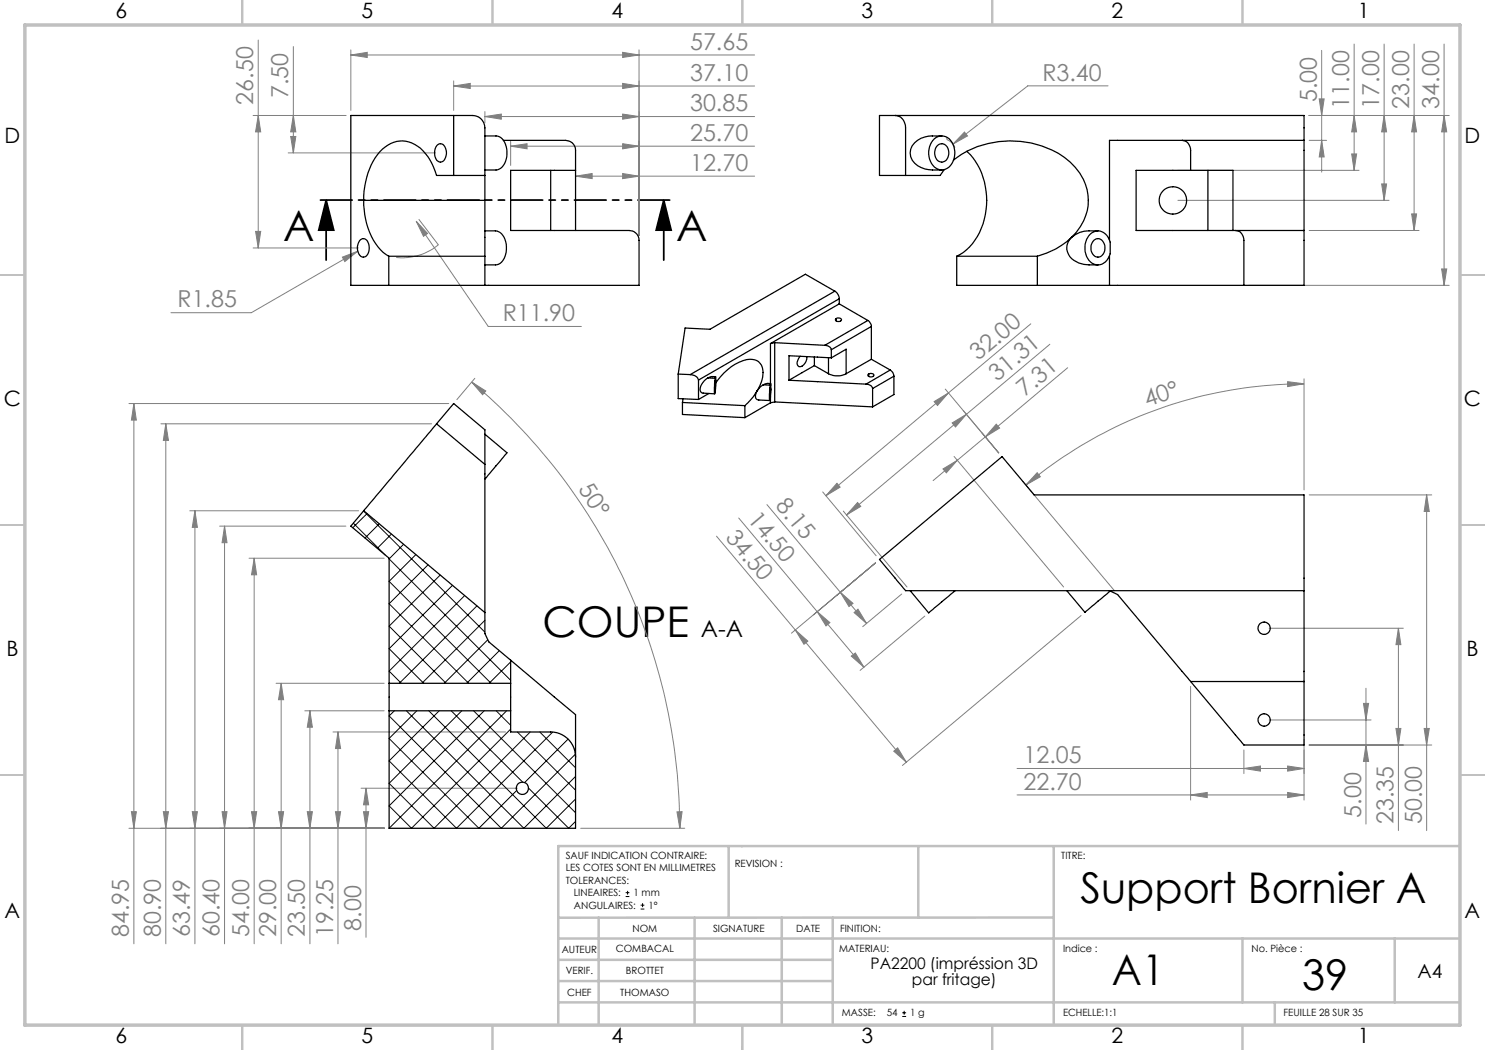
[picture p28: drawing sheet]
<svg xmlns="http://www.w3.org/2000/svg" width="297mm" height="210mm" viewBox="0 0 297 210" stroke-linecap="round" stroke-linejoin="round" font-family="sans-serif">
<defs><g id="words">
<g font-size="8.5">
<text x="56.6" y="48.2">A</text>
<text x="135.2" y="48.2">A</text>
<text x="108.5" y="127.4">COUPE</text>
<text x="216.1" y="180.6">Support Bornier A</text>
<text x="222.4" y="197">A1</text>
<text x="260.5" y="198">39</text>
</g>
<g font-size="4.7" fill="#808080">
<text x="138" y="10">57.65</text>
<text x="138" y="16.2">37.10</text>
<text x="208.5" y="16.1">R3.40</text>
<text x="50.6" y="20.9" transform="rotate(-90 50.6 20.9)">26.50</text>
<text x="57.7" y="19.6" transform="rotate(-90 57.7 19.6)">7.50</text>
<text x="138" y="22.3">30.85</text>
<text x="263.3" y="20.4" transform="rotate(-90 263.3 20.4)">5.00</text>
<text x="269.8" y="21.7" transform="rotate(-90 269.8 21.7)">11.00</text>
<text x="275.8" y="21.7" transform="rotate(-90 275.8 21.7)">17.00</text>
<text x="281.8" y="21.7" transform="rotate(-90 281.8 21.7)">23.00</text>
<text x="287.8" y="21.7" transform="rotate(-90 287.8 21.7)">34.00</text>
<text x="138" y="28.2">25.70</text>
<text x="138" y="34.2">12.70</text>
<text x="35.5" y="61.5">R1.85</text>
<text x="100.5" y="64.3">R11.90</text>
<text x="195.6" y="72.3" transform="rotate(-40 195.6 72.3)">32.00</text>
<text x="199.5" y="76.4" transform="rotate(-40 199.5 76.4)">31.31</text>
<text x="205" y="79.4" transform="rotate(-40 205 79.4)">7.31</text>
<text x="229.4" y="81.5" transform="rotate(-19 229.4 81.5)">40°</text>
<text x="115.5" y="97.9" transform="rotate(57 115.5 97.9)">50°</text>
<text x="155" y="101.3" transform="rotate(50 155 101.3)">8.15</text>
<text x="144.9" y="107.6" transform="rotate(50 144.9 107.6)">34.50</text>
<text x="149.4" y="103.9" transform="rotate(50 149.4 103.9)">14.50</text>
<text x="204.7" y="152.7">12.05</text>
<text x="204.7" y="158">22.70</text>
<text x="272.2" y="163.5" transform="rotate(-90 272.2 163.5)">5.00</text>
<text x="278.7" y="164.8" transform="rotate(-90 278.7 164.8)">23.35</text>
<text x="284.3" y="164.8" transform="rotate(-90 284.3 164.8)">50.00</text>
<text x="25.8" y="187.5" transform="rotate(-90 25.8 187.5)">84.95</text>
<text x="32.2" y="187.5" transform="rotate(-90 32.2 187.5)">80.90</text>
<text x="38" y="187.5" transform="rotate(-90 38 187.5)">63.49</text>
<text x="43.9" y="187.5" transform="rotate(-90 43.9 187.5)">60.40</text>
<text x="49.8" y="187.5" transform="rotate(-90 49.8 187.5)">54.00</text>
<text x="55.2" y="187.5" transform="rotate(-90 55.2 187.5)">29.00</text>
<text x="61" y="187.5" transform="rotate(-90 61 187.5)">23.50</text>
<text x="66.6" y="187.5" transform="rotate(-90 66.6 187.5)">19.25</text>
<text x="72.2" y="186.2" transform="rotate(-90 72.2 186.2)">8.00</text>
</g>
<text font-size="4.7" x="140.2" y="127.4">A-A</text>
<g font-size="4.2">
<text x="23.1" y="3.6">6</text>
<text x="72.3" y="3.6">5</text>
<text x="122.3" y="3.6">4</text>
<text x="172.3" y="3.6">3</text>
<text x="222.3" y="3.6">2</text>
<text x="271.6" y="3.6">1</text>
<text x=".9" y="28.6">D</text>
<text x="292.9" y="28.6">D</text>
<text x=".8" y="81.1">C</text>
<text x="292.8" y="81.1">C</text>
<text x="1.3" y="131.1">B</text>
<text x="293.3" y="131.1">B</text>
<text x=".9" y="183.6">A</text>
<text x="292.9" y="183.6">A</text>
<text x="23.1" y="208.6">6</text>
<text x="72.3" y="208.6">5</text>
<text x="122.3" y="208.6">4</text>
<text x="172.3" y="208.6">3</text>
<text x="222.3" y="208.6">2</text>
<text x="271.6" y="208.6">1</text>
</g>
<text font-size="3.9" x="283.5" y="195.6">A4</text>
<g font-size="3.2">
<text x="174.1" y="193.9">PA2200 (impréssion 3D</text>
<text x="182.4" y="197.1">par fritage)</text>
</g>
<g font-size="2">
<text x="113.1" y="171.8">SAUF INDICATION CONTRAIRE:</text>
<text x="146.9" y="173.3">REVISION :</text>
<text x="212.3" y="171.8">TITRE:</text>
<text x="113.1" y="174.3">LES COTES SONT EN MILLIMETRES</text>
<text x="113.1" y="176.8">TOLERANCES:</text>
<text x="114.8" y="179.3">LINEAIRES:</text>
<text x="126.7" y="179.3">1 mm</text>
<text x="114.8" y="181.8">ANGULAIRES:</text>
<text x="129.7" y="181.8">1°</text>
<text x="112.4" y="190.5">AUTEUR</text>
<text x="123.2" y="190.4">COMBACAL</text>
<text x="126.5" y="186.4">NOM</text>
<text x="142.6" y="186.4">SIGNATURE</text>
<text x="159.2" y="186.4">DATE</text>
<text x="167.8" y="190.3">MATERIAU:</text>
<text x="168" y="186.4">FINITION:</text>
<text x="212.6" y="190.3">Indice :</text>
<text x="250.3" y="190.3">No. Pièce :</text>
<text x="113.1" y="194.9">VERIF.</text>
<text x="125.2" y="194.8">BROTTET</text>
<text x="113.4" y="199.2">CHEF</text>
<text x="124.1" y="199.2">THOMASO</text>
<text x="168.4" y="203.3">MASSE:</text>
<text x="177.3" y="203.3">54</text>
<text x="182" y="203.3">1 g</text>
<text x="212.6" y="203.3">ECHELLE:1:1</text>
<text x="256.7" y="203.3">FEUILLE 28 SUR 35</text>
</g>
</g></defs>
<path d="M125.1 179.3h.8M125.1 178.5h.8M125.5 178.2v.7M128.1 181.8h.8M128.1 181h.8M128.5 180.6v.8M180.4 203.3h.8M180.4 202.6h.8M180.8 202.2v.7" fill="none" stroke="#000" stroke-width=".2"/>
<path d="M65.2 40l1.5 6h-3zM65.2 40v12M132.8 40l1.4 6h-3zM132.8 40v12" fill="none" stroke="#000" stroke-width=".35"/>
<g fill="none" stroke="#808080" stroke-width=".2">
<path d="M51.6 8v41.6M58.7 9.3v21.3M70.2 11l3.2-.5v1zM70.2 10v12.1M70.2 11h80.7M90.7 17.2l3.4-.5v1zM90.7 16.2v5.9M90.7 17.2h60.2M124.5 10.5l3.3 .5-3.3 .5zM124.5 16.7l3.3 .5-3.3 .5zM127.8 10v37.1M221.6 17.2h-16l-15 11.6"/>
<path d="M263.8 19.8h1l-.5 3.3zM264.3 10.1v24.3M270.8 8.8v25.3M276.8 8.8v31.3M282.8 8.8v37.3M288.8 8.8v48.3M50.6 23.1h18.6M51.6 23.1l.5 3.3h-1zM57.6 30.6h29.5M58.1 27.3h1.1l-.5 3.3zM58.7 23.1l.5 3.3h-1.1zM97 23.3l3.3-.5v1z"/>
<path d="M97 22.3v2.3M97 23.3h53.9M102.1 29.2l3.3-.5v1.1zM102.1 28.2v4.9M102.1 29.2h48.8M115.1 35.2l3.3-.5v1zM115.1 35.2h35.8M124.5 34.7l3.3 .5-3.3 .5zM124.5 28.7l3.3 .5-3.3 .6zM124.5 22.8l3.3 .5-3.3 .5zM189.3 27.3a1.12 1.12 0 0 0 .8 1l.7 .8 .2 .4M192.9 26.4l.6 .8-2.9 1.6z"/>
<path d="M235.6 34.1h36.2M261.8 23.1h28M261.8 28.1h3.5M264.3 28.1l.5 3.3h-1zM270.3 30.8h1l-.5 3.3zM270.8 23.1l.5 3.3h-1zM276.3 36.8h1l-.5 3.3zM276.8 23.1l.5 3.3h-1zM282.8 23.1l.5 3.3h-1zM288.8 23.1l.5 3.3h-1zM50.6 49.6h21.1M51.1 46.3h1l-.5 3.3z"/>
<path d="M68.5 51.4l3.1-1.2-2.6 2.1zM71.6 50.2l-21.3 12.3h-16.1M83.3 44.3l2.2 2.4-.8 .6zM83.3 44.3l14.3 21h18.7M83.7 43.8l4 5.2a11.4 11.4 0 0 1-8.5 2.5M235.6 40.1h42.2M249.8 57.1h40M261.8 46.1h22M282.3 42.8h1l-.5 3.3zM288.3 53.8h1l-.5 3.3zM94.3 76.4l2.9 1.8-.7 .7zM94.3 76.4a116.6 116.6 0 0 1 41.7 89.3"/>
<path d="M95 75.7l-3.6 4.2M189.1 77.8l10.6 12.8-3.3-4M189.7 78.6l-24.5 20.6M206.2 64.8l-16.5 13.8M210 68.9l-16.7 14M213.5 73.5l-26.9 22.6M257.5 76.3l3.3 .5-3.3 .5zM260.8 76.8a86.8 86.8 0 0 0-55.6 20.2M260.8 75.8v22.2M25.8 80.7h63.9M26.8 80.7l.5 3.3h-1zM26.8 80.7v108.1"/>
<path d="M32.2 84.8h54.1M33.2 84.8l.5 3.3h-1zM33.2 84.8v104M164.5 98.4l10.7 12.8M167.4 96.7l.6 .7-2.8 1.8zM186.8 80.3l2.9-1.7-2.2 2.5zM188.6 93.8l2.9-1.7-2.2 2.5zM190.4 84.6l2.9-1.7-2.2 2.5zM190.8 91.3l21.9 26.1M193.3 82.9l-24 20.1M199.2 84.8l.7 .8-2.8 1.8zM204.5 96.3l18.4 21.8"/>
<path d="M207.4 94.5l.7 .8-2.9 1.7zM261.8 99h24.5M285.3 99l.6 3.3h-1.1zM285.3 99v67.1M38 102.2h33.7M39 102.2l.5 3.3h-1zM39 102.2v86.6M43.9 105.2h25.3M44.9 105.2v83.6M44.9 105.2l.5 3.3h-1zM49.8 111.6h27M50.8 111.6l.5 3.4h-1z"/>
<path d="M50.8 111.6v77.2M143.3 107.2l15.8 18.8M147.7 103.6l25.1 29.8M153.4 100.9l14.7 17.6M168.1 118.5l2.5 2.2-.8 .6zM168.1 118.5l5.2 6.2M168.7 102.2l12.7 15.2M171.5 100.5l.7 .8-2.9 1.7zM175.1 112.6l-16.8 14M180.3 118.8l-7.8 6.5M55.2 136.7h21.6M56.2 136.7l.5 3.2h-1z"/>
<path d="M56.2 136.7v52.1M159.1 126l2.5 2.2-.8 .7zM159.1 126l22.2 26.4M163.4 122.3l2.6 2.2-.8 .7zM170.3 131.2l.8-.6 1.7 2.8zM170.8 122.5l.8-.7 1.7 2.9zM185 123.2l-13 10.9M216.2 123.1l-35.7 30M238.1 137.3v22.7M253.8 125.7h26.9M273.2 137.6v27.2M279.7 125.7l.5 3.2h-1z"/>
<path d="M279.7 125.7v40.4M61 142.2h15.8M62 142.2l.5 3.2h-1zM62 142.2v46.6M66.6 146.4h34.5M67.6 146.4l.5 3.3h-1zM67.6 146.4v42.4M72.2 157.6h31.3M73.2 157.6l.5 3.4h-1zM73.2 157.6v29.9M178.8 150.2l.7-.6 1.8 2.8zM203.4 153.7h57.4"/>
<path d="M203.4 159h57.4M238.1 159l3.3-.5v1zM248.8 153.7l3.3-.5v1zM248.8 150v4.7M253.8 144h20.4M257.5 153.2l3.3 .5-3.3 .5zM257.5 158.5l3.3 .5-3.3 .5zM260.8 148v12M261.8 149h24.5M272.7 140.7h1l-.5 3.3zM273.2 149l.5 3.3h-1zM279.2 145.7h1l-.5 3.3z"/>
<path d="M284.8 145.7h1.1l-.6 3.3zM25.8 165.7h51M26.3 162.3h1l-.5 3.4zM32.7 162.3h1l-.5 3.4zM38.5 162.3h1l-.5 3.4zM44.4 162.3h1l-.5 3.4zM50.3 162.3h1l-.5 3.4zM55.7 162.3h1l-.5 3.4zM61.5 162.3h1l-.5 3.4zM67.1 162.3h1l-.5 3.4zM72.7 162.3h1l-.5 3.4zM116.1 165.7h20.8"/>
<path d="M135.4 162.4l1-.1-.4 3.4z"/>
</g>
<path d="M134.8 40h-71.5" fill="none" stroke="#000" stroke-width=".35" stroke-dasharray="6.3 1.3 1.3 1.3 1.3 1.3" stroke-dashoffset="-.8"/>
<path d="M148.4 169.2v.3" fill="none" stroke="#c0c0c0" stroke-width=".2"/>
<g fill="none" stroke="#c0c0c0" stroke-width=".35">
<path d="M48.5 0v5M98.5 0v5M148.5 0v5M198.5 0v5M248.5 0v5M0 55h5M292 55h5.1M0 105h5M292 105h5.1M0 155h5M292 155h5.1M48.5 205v5.1"/>
<path d="M98.5 205v5.1M148.4 209.4v.7M148.5 205v5.1M198.5 205v5.1M248.5 205v5.1"/>
</g>
<g fill="none" stroke="#c0c0c0" stroke-width=".5">
<path d="M145.7 169.2v14.3M183.7 169.2v14.3M210.7 169.2v35.5M291.9 169.2h-180.2v35.5M111.9 196.2h54.6M111.9 192h54.6M111.9 187.7h180M119.7 183.5v21.2M138.9 183.5v21.2M156.4 183.5v21.2M166.5 183.5v21.2M210.7 183.5h-98.8"/>
<path d="M248.5 187.7v12.8M278.9 187.7v12.8M111.9 200.5h180M255 200.5v4.2"/>
</g>
<path d="M5 5h287v200h-287z" fill="none" stroke="#c0c0c0" stroke-width=".7"/>
<path d="M132.8 40l1.4 6h-3zM65.2 40l1.5 6h-3z" fill="#000"/>
<g fill="#808080">
<path d="M135.4 162.4l1-.1-.4 3.4zM94.3 76.4l2.9 1.8-.7 .7z"/>
<path d="M257.5 153.2l3.3 .5-3.3 .5zM248.8 153.7l3.3-.5v1z"/>
<path d="M124.5 34.7l3.3 .5-3.3 .5zM115.1 35.2l3.3-.5v1zM124.5 28.7l3.3 .5-3.3 .6zM102.1 29.2l3.3-.5v1.1zM124.5 22.8l3.3 .5-3.3 .5zM97 23.3l3.3-.5v1z"/>
<path d="M68.5 51.4l.5 .9 2.6-2.1zM83.3 44.3l1.4 3 .8-.6zM192.9 26.4l-2.3 2.4 2.9-1.6z"/>
<path d="M124.5 10.5l3.3 .5-3.3 .5zM70.2 11l3.2-.5v1z"/>
<path d="M124.5 16.7l3.3 .5-3.3 .5zM90.7 17.2l3.4-.5v1z"/>
<path d="M257.5 76.3l3.3 .5-3.3 .5zM207.4 94.5l.7 .8-2.9 1.7z"/>
<path d="M167.4 96.7l.6 .7-2.8 1.8zM186.8 80.3l2.9-1.7-2.2 2.5z"/>
<path d="M199.2 84.8l.7 .8-2.8 1.8zM188.6 93.8l2.9-1.7-2.2 2.5zM190.4 84.6l2.9-1.7-2.2 2.5zM171.5 100.5l.7 .8-2.9 1.7z"/>
<path d="M284.8 145.7h1.1l-.6 3.3zM285.3 99l.6 3.3h-1.1zM279.2 145.7h1l-.5 3.3zM279.7 125.7l.5 3.2h-1z"/>
<path d="M276.3 36.8h1l-.5 3.3zM276.8 23.1l.5 3.3h-1z"/>
<path d="M72.7 162.3h1l-.5 3.4zM73.2 157.6l.5 3.4h-1zM67.1 162.3h1l-.5 3.4zM67.6 146.4l.5 3.3h-1zM55.7 162.3h1l-.5 3.4zM56.2 136.7l.5 3.2h-1zM50.3 162.3h1l-.5 3.4zM50.8 111.6l.5 3.4h-1zM44.4 162.3h1l-.5 3.4zM44.9 105.2l.5 3.3h-1zM32.7 162.3h1l-.5 3.4zM33.2 84.8l.5 3.3h-1zM26.3 162.3h1l-.5 3.4zM26.8 80.7l.5 3.3h-1zM61.5 162.3h1l-.5 3.4zM62 142.2l.5 3.2h-1z"/>
<path d="M272.7 140.7h1l-.5 3.3zM273.2 149l.5 3.3h-1z"/>
<path d="M58.7 23.1l.5 3.3h-1.1zM58.1 27.3h1.1l-.5 3.3zM51.6 23.1l.5 3.3h-1zM51.1 46.3h1l-.5 3.3zM263.8 19.8h1l-.5 3.3zM264.3 28.1l.5 3.3h-1zM270.8 23.1l.5 3.3h-1zM270.3 30.8h1l-.5 3.3zM282.8 23.1l.5 3.3h-1zM282.3 42.8h1l-.5 3.3zM288.8 23.1l.5 3.3h-1zM288.3 53.8h1l-.5 3.3zM39 102.2l.5 3.3h-1zM38.5 162.3h1l-.5 3.4z"/>
<path d="M168.1 118.5l2.5 2.2-.8 .6zM170.8 122.5l.8-.7 1.7 2.9zM163.4 122.3l2.6 2.2-.8 .7zM170.3 131.2l.8-.6 1.7 2.8zM159.1 126l2.5 2.2-.8 .7zM178.8 150.2l.7-.6 1.8 2.8z"/>
<path d="M238.1 159l3.3-.5v1zM257.5 158.5l3.3 .5-3.3 .5z"/>
</g>
<g fill="none" stroke="#000" stroke-width=".25">
<path d="M87.4 29.1a.99 .99 0 0 1 1-.3 .99 .99 0 0 1 .7 .9 2.03 2.03 0 0 1-1 2.7 2.03 2.03 0 0 1-1-2.7zM90.7 23.1v12M97 35.1h-9.7a9.7 9.7 0 0 0-4.9-6.5 5.7 5.7 0 0 0-6.9 2.3 14.9 14.9 0 0 0-2.8 9.2M97 35.1v5M97 27.2h2.2a2.87 2.87 0 0 1 2.2 3.1 3.4 3.4 0 0 1-1.9 3.7h-2.5M100.7 28.1h12.4a1.98 1.98 0 0 1 2 2v16M110.1 34.1v12M115.1 34.1h-13v12h23.7a1.98 1.98 0 0 1 2 2v9h-57.6v-34h24.3a2.46 2.46 0 0 1 2.5 2.5v9.5M179 23.1a2.25 2.25 0 0 1 2.1 2.5v9.5M187.5 29.1a1.39 1.39 0 0 1 1.6-.1 1.39 1.39 0 0 1 .7 1.4 1.63 1.63 0 0 1-1.7 2 2.05 2.05 0 0 1-.6-3.3zM188.3 27.2a7.2 7.2 0 0 0-4.7 .8 2.98 2.98 0 0 0-1.5 3 2.98 2.98 0 0 0 2.1 2.5 8.3 8.3 0 0 0 4.1 .5M188.3 27.2a3.3 3.3 0 0 0-2.5 4.2 2.96 2.96 0 0 0 2.5 2.6"/>
<path d="M188.3 27.2a3.3 3.3 0 0 1 2.6 4.2 2.96 2.96 0 0 1-2.6 2.6M190.7 32.1a18.8 18.8 0 0 1 23.3 .3 9.9 9.9 0 0 1 .3 15.1M193.4 30.3a14.1 14.1 0 0 1 2.9 15.4 10.1 10.1 0 0 1-5 5.6M236.4 28.1a1.83 1.83 0 0 1 1.7 2v4M241.6 34.1v12M260.8 28.1v18M260.8 28.1v-5h-84.9v12h12.1l.8-1.2M260.8 28.1h-38.9v19.9M72 48.1a.99 .99 0 0 1 1-.3 .99 .99 0 0 1 .7 .9 2.21 2.21 0 0 1-.8 2.7 1.4 1.4 0 0 1-1.4-1.6v-.8zM72.7 40.1a14.2 14.2 0 0 0 3.9 10.4l1.2 .8M72.7 40.1h24.3M77.8 51.3v5.8"/>
<path d="M77.8 51.3h19.2M97 40.1v11.2M97 46.2h2.1a2.95 2.95 0 0 1 2.2 3.1 3.3 3.3 0 0 1-1.9 3.6l-2.4 .1M97 51.3v5.8M167 58.2a1.96 1.96 0 0 1 .9 1.6M167 58.2l-29 16.7M167 58.2l-5.9-3.4-19.1 11.1-5-.3-1.4 9.2M167.9 59.8l-28.2 16.2M167.9 59.8v1M191.3 51.3h16.2M207.5 51.3v5.8M214.3 47.5a2.83 2.83 0 0 0 .5 4.6 7.1 7.1 0 0 0 4.8 .9"/>
<path d="M214.3 47.5a15.9 15.9 0 0 1-6.8 3.8M218.8 48.1a1.39 1.39 0 0 1 1.5-.1 1.39 1.39 0 0 1 .7 1.4 1.47 1.47 0 0 1-.5 1.6 1.47 1.47 0 0 1-1.7 .1 2.25 2.25 0 0 1 0-3zM219.6 46.2a6.5 6.5 0 0 0-5.3 1.3M219.6 46.2a2.79 2.79 0 0 1 2.4 2.2v2.4a2.7 2.7 0 0 1-2.4 2.2M219.6 46.2a3.4 3.4 0 0 0-2.6 4.1 2.87 2.87 0 0 0 2.6 2.7M221.9 51.2v5.9M246.6 46.1v-12h-19.4v12h33.6M247.1 46.1a1.82 1.82 0 0 1 1.7 2v9M260.8 46.1v11h-69.5v-5.8M135.6 74.8v4.9l4.1 .2M135.6 74.8l2.4 .1M136.6 79.8l-.1 .7"/>
<path d="M138 74.9a1.62 1.62 0 0 1 1.7 1.1M139.7 76v3.9M140.7 78.6l2.2 .2M141.6 75.6a2.56 2.56 0 0 0-1.4 2.8l.5 .2M141.6 75.6l1.4 .1M141.8 78.7l-2.1 1.2M142.5 75.3l-.9 .3M142.5 75.3h.6M142.9 77.8h.1M143.1 76.2l-.1 1.8zM143.1 75.3l.1 1.8-.3 1.7v-2.1zM143.2 76.6a11.1 11.1 0 0 1 6.1-4.7 2.54 2.54 0 0 1 3.3 3l-.3 1.4-.9 1.9"/>
<path d="M151.4 78.2l-.7 1.1-1.7 1.8M151.4 78.2a1.09 1.09 0 0 0 .2 1.8l2.4 .1M152.6 77l-.6 .5-.6 .7M152.6 77h1.4M154 79.2h.1M154.1 77.5l-.1 1.8zM154.1 76.7l.1 1.8-.3 1.6v-2zM154.1 68.7v8M154.1 79.2v1.4M154.1 76.7h-.8l-.7 .3M154.9 68.5v11.9M154.9 68.5l10.1 .6"/>
<path d="M154.9 68.5l-.8 .2M157.8 76.1l15.4 .7M160.1 71.3l-.2 .1a1.29 1.29 0 0 0-.1 1.9 1.8 1.8 0 0 0 1.6-2M162.9 73.1l-5.1 3M162.9 73.1l2.8 1.6M162.9 71.4v1.7M165 69.1l1 .3 .3 .5M165.7 74.7a3.9 3.9 0 0 0 3.5 0M165.7 71.5v3.2M166.3 69.9v1.7M166.3 71.6l-8.5-.5v5M166.3 71.6l2.9-1.8v4.9"/>
<path d="M167.1 63.8a.67 .67 0 0 1 1.2 .2 .63 .63 0 0 1-.7 .3 .63 .63 0 0 1-.5-.5zM167.3 63.7v.5M167.9 60.8l-13.8 7.9M167.9 60.8l5.7 3.3M173.2 76.8l1 .4 .3 .5M173.6 64.1a1.62 1.62 0 0 1 .7 1.2M173.6 64.1l-8.6 5M173.6 74.9a.7 .7 0 0 1 1.2 .2 .69 .69 0 0 1-1.2-.1zM173.7 74.8v.5M174.3 71.9l-5.1 2.8M174.3 71.9l3.7 2.1M174.3 65.3l-8 4.6"/>
<path d="M174.3 65.3v6.6M174.5 77.7v3.7M178 74a1.52 1.52 0 0 1 .8 1.2M178 74l-4.8 2.8M178.8 75.2l-4.3 2.5M178.8 75.2v3.7l-4.3 2.5M87.3 84.8l-14.6 17.4M87.3 84.8l3.4-4.1 6.3 5.3v6.9M87.3 84.8l9.7 8.1M97 92.9v29.6M97 86.8l4.4 3.7-4.4 5.3M136.5 80.5l12.5 .6"/>
<path d="M136.5 80.5v2.4l12.5 .6M149 81.1v2.4M154.1 80.6l-5.1 2.9M154.9 80.4l19.6 1M154.9 80.4l-.8 .2M72.7 102.2l-2.5 3 7.6 6.4v25.1M72.7 102.2l24.3 20.3M175.9 111.9l24.5-20.6 6.4 7.7h54v19.1h-79.7zM182 118.1l3.7 4.5 5.2-4.5M213.4 118.1l3.6 4.4 5-4.3M221.9 118.1l1.6 .8 14.6 17.4h22.7M260.8 118.1v18.2"/>
<path d="M77.8 136.7v5.5M77.8 136.7h24.3M97 122.5v4.2l.8 1.7 4.3 3.6M102.1 136.7v5.5M102.1 132l13 10.9v22.8h-37.3v-23.5M102.1 132v4.7M260.8 136.3v12.7h-12l-10.6-12.7M77.8 142.2h24.3M102.1 142.2v4.2h8a5 5 0 0 1 5 5"/>
<circle cx="234.6" cy="40.1" r="2.75"/>
<circle cx="252.8" cy="125.6" r="1.22"/>
<circle cx="104.5" cy="157.7" r="1.22"/>
<circle cx="252.8" cy="144" r="1.22"/>
</g>
<g fill="none" stroke="#000" stroke-width=".2">
<path d="M70.7 104.6l6.4 6.4M72.7 102.2l24.3 24.2M73.4 102.7l-2.8 2.8M75.8 104.8l-2.8 2.8M78.3 106.8l-2.8 2.9M80.7 108.9l-2.9 2.9 24.3 24.3M83.2 110.9l-5.4 5.4 20.4 20.4M85.6 113l-7.8 7.7 15.9 16M88.1 115l-10.3 10.2 11.4 11.5M90.5 117.1l-12.7 12.6 6.9 7M92.9 119.1l-15.1 15.1 2.5 2.5M95.4 121.2l-15.5 15.5"/>
<path d="M97 124.1l-12.6 12.6M97.5 128l-8.6 8.7M99.9 130.1l-6.6 6.6M102.1 132.4l-4.3 4.3M78.9 142.2l-1.1 1 22.5 22.5 14.8-14.9M81.3 142.2l23.5 23.5 10.3-10.4M83.4 142.2l-5.6 5.5 18 18 7.5-7.6M85.8 142.2l23.5 23.5 5.8-5.9M87.8 142.2l-10 10 13.5 13.5 19.2-19.3M90.2 142.2l14.3 14.2M92.4 142.2l-14.6 14.5 9 9 19.2-19.3M94.7 142.2l20.4 20.4"/>
<path d="M96.8 142.2l-19 19 4.5 4.5 19.8-19.9M99.2 142.2l2.9 2.9M101.3 142.2l-23.5 23.5M103.5 146.4l11.6 11.6M105.7 157.6l8 8.1 1.4-1.4M108 146.4l7.1 7.2M113.6 147.8l-8.7 8.7"/>
</g>
<use href="#words"/>
</svg>
